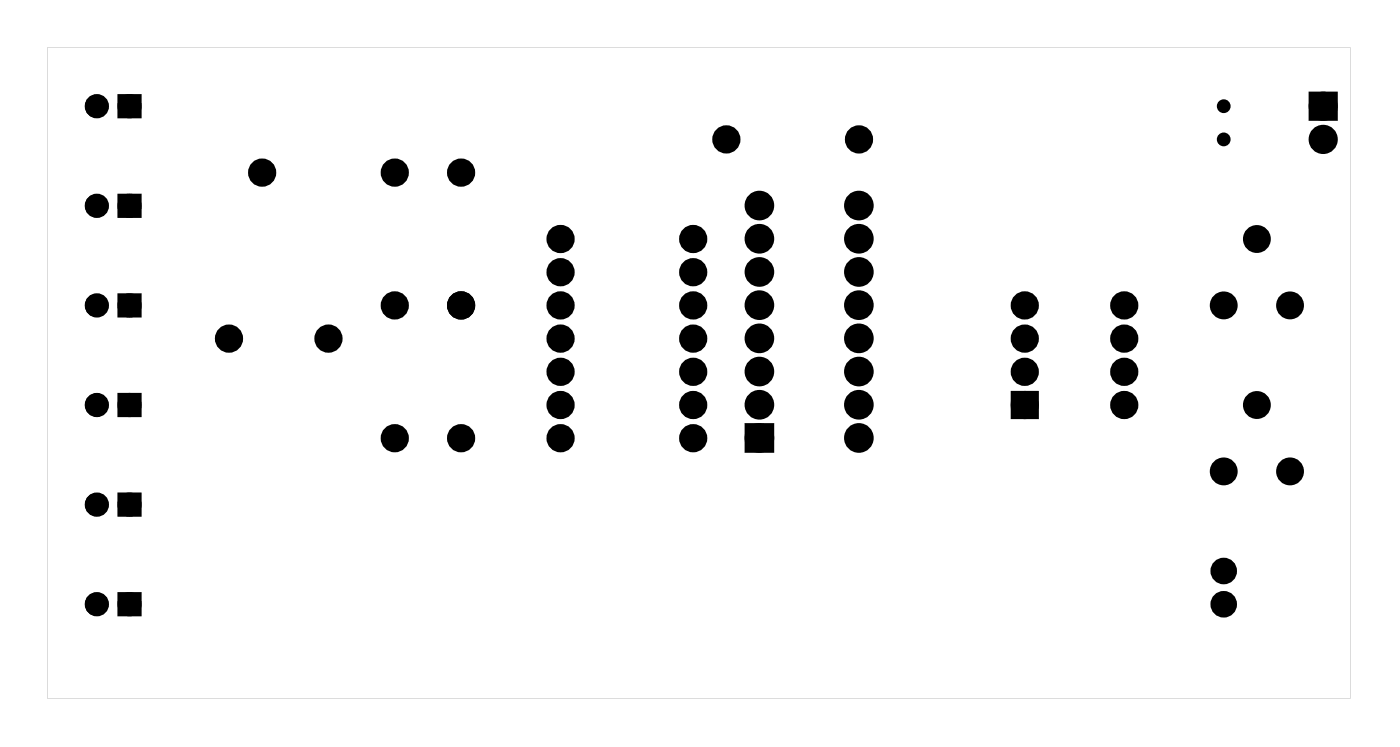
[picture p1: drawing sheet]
<svg xmlns="http://www.w3.org/2000/svg" width="107mm" height="57mm" viewBox="0 0 107 57" stroke-linecap="round" stroke-linejoin="round" font-family="sans-serif">
<g fill="#000">
<path d="M9.3 15.1h1.2v1.2h-1.2zM9.3 7.5h1.2v1.2h-1.2zM100.6 7.4h1.5v1.5h-1.5zM9.3 38h1.2v1.2h-1.2zM9.3 30.4h1.2v1.2h-1.2zM9.3 22.8h1.2v1.2h-1.2zM57.4 32.8h1.5v1.5h-1.5zM77.8 30.3h1.4v1.4h-1.4zM9.3 45.6h1.2v1.2h-1.2z"/>
<path d="M3.6 3.6v49.8h99.8v-49.8zM3.6 3.6h99.8v49.8h-99.8z"/>
</g>
<g fill="#000">
<circle cx="7.4" cy="15.7" r=".4"/>
<circle cx="7.4" cy="8.1" r=".4"/>
<circle cx="7.4" cy="8.1" r=".6"/>
<circle cx="7.4" cy="15.7" r=".6"/>
<circle cx="9.9" cy="15.7" r=".4"/>
<circle cx="9.9" cy="8.1" r=".6"/>
<circle cx="9.9" cy="15.7" r=".6"/>
<circle cx="9.9" cy="8.1" r=".4"/>
<circle cx="20.1" cy="13.2" r=".7"/>
<circle cx="20.1" cy="13.2" r=".4"/>
<circle cx="30.2" cy="13.2" r=".7"/>
<circle cx="30.2" cy="13.2" r=".4"/>
<circle cx="35.3" cy="13.2" r=".7"/>
<circle cx="35.3" cy="13.2" r=".4"/>
<circle cx="42.9" cy="18.3" r=".4"/>
<circle cx="42.9" cy="18.3" r=".7"/>
<circle cx="53.1" cy="18.3" r=".7"/>
<circle cx="53.1" cy="18.3" r=".4"/>
<circle cx="55.6" cy="10.7" r=".7"/>
<circle cx="55.6" cy="10.7" r=".4"/>
<circle cx="58.2" cy="15.7" r=".75"/>
<circle cx="58.2" cy="18.3" r=".75"/>
<circle cx="58.2" cy="15.7" r=".4"/>
<circle cx="58.2" cy="18.3" r=".4"/>
<circle cx="65.8" cy="15.7" r=".75"/>
<circle cx="65.8" cy="18.3" r=".75"/>
<circle cx="65.8" cy="10.7" r=".7"/>
<circle cx="65.8" cy="15.7" r=".4"/>
<circle cx="65.8" cy="18.3" r=".4"/>
<circle cx="65.8" cy="10.7" r=".4"/>
<circle cx="93.7" cy="8.1" r=".4"/>
<circle cx="93.7" cy="10.7" r=".4"/>
<circle cx="96.3" cy="18.3" r=".72"/>
<circle cx="96.3" cy="18.3" r=".4"/>
<circle cx="101.4" cy="10.7" r=".4"/>
<circle cx="101.4" cy="8.1" r=".74"/>
<circle cx="101.4" cy="10.7" r=".74"/>
<circle cx="101.4" cy="8.1" r=".4"/>
<circle cx="7.4" cy="23.4" r=".4"/>
<circle cx="7.4" cy="38.6" r=".4"/>
<circle cx="7.4" cy="31" r=".4"/>
<circle cx="7.4" cy="31" r=".6"/>
<circle cx="7.4" cy="23.4" r=".6"/>
<circle cx="7.4" cy="38.6" r=".6"/>
<circle cx="9.9" cy="23.4" r=".4"/>
<circle cx="9.9" cy="31" r=".4"/>
<circle cx="9.9" cy="31" r=".6"/>
<circle cx="9.9" cy="23.4" r=".6"/>
<circle cx="9.9" cy="38.6" r=".6"/>
<circle cx="9.9" cy="38.6" r=".4"/>
<circle cx="17.5" cy="25.9" r=".4"/>
<circle cx="17.5" cy="25.9" r=".7"/>
<circle cx="25.2" cy="25.9" r=".4"/>
<circle cx="25.2" cy="25.9" r=".7"/>
<circle cx="30.2" cy="23.4" r=".7"/>
<circle cx="30.2" cy="33.5" r=".7"/>
<circle cx="30.2" cy="23.4" r=".4"/>
<circle cx="30.2" cy="33.5" r=".4"/>
<circle cx="35.3" cy="23.4" r=".4"/>
<circle cx="35.3" cy="23.4" r=".7"/>
<circle cx="35.3" cy="33.5" r=".7"/>
<circle cx="35.3" cy="33.5" r=".4"/>
<circle cx="42.9" cy="23.4" r=".4"/>
<circle cx="42.9" cy="28.4" r=".4"/>
<circle cx="42.9" cy="25.9" r=".7"/>
<circle cx="42.9" cy="33.5" r=".7"/>
<circle cx="42.9" cy="28.4" r=".7"/>
<circle cx="42.9" cy="31" r=".7"/>
<circle cx="42.9" cy="23.4" r=".7"/>
<circle cx="42.9" cy="20.8" r=".7"/>
<circle cx="42.9" cy="20.8" r=".4"/>
<circle cx="42.9" cy="31" r=".4"/>
<circle cx="42.9" cy="25.9" r=".4"/>
<circle cx="42.9" cy="33.5" r=".4"/>
<circle cx="53.1" cy="31" r=".4"/>
<circle cx="53.1" cy="25.9" r=".7"/>
<circle cx="53.1" cy="33.5" r=".7"/>
<circle cx="53.1" cy="28.4" r=".7"/>
<circle cx="53.1" cy="31" r=".7"/>
<circle cx="53.1" cy="20.8" r=".7"/>
<circle cx="53.1" cy="23.4" r=".7"/>
<circle cx="53.1" cy="23.4" r=".4"/>
<circle cx="53.1" cy="20.8" r=".4"/>
<circle cx="53.1" cy="28.4" r=".4"/>
<circle cx="53.1" cy="33.5" r=".4"/>
<circle cx="53.1" cy="25.9" r=".4"/>
<circle cx="58.2" cy="28.4" r=".75"/>
<circle cx="58.2" cy="33.5" r=".75"/>
<circle cx="58.2" cy="31" r=".75"/>
<circle cx="58.2" cy="20.8" r=".75"/>
<circle cx="58.2" cy="23.3" r=".75"/>
<circle cx="58.2" cy="25.9" r=".75"/>
<circle cx="58.2" cy="28.4" r=".4"/>
<circle cx="58.2" cy="23.4" r=".4"/>
<circle cx="58.2" cy="20.8" r=".4"/>
<circle cx="58.2" cy="31" r=".4"/>
<circle cx="58.2" cy="25.9" r=".4"/>
<circle cx="58.2" cy="33.5" r=".4"/>
<circle cx="65.8" cy="31" r=".75"/>
<circle cx="65.8" cy="28.4" r=".75"/>
<circle cx="65.8" cy="33.5" r=".75"/>
<circle cx="65.8" cy="23.3" r=".75"/>
<circle cx="65.8" cy="20.8" r=".75"/>
<circle cx="65.8" cy="25.9" r=".75"/>
<circle cx="65.8" cy="28.4" r=".4"/>
<circle cx="65.8" cy="20.8" r=".4"/>
<circle cx="65.8" cy="33.5" r=".4"/>
<circle cx="65.8" cy="31" r=".4"/>
<circle cx="65.8" cy="25.9" r=".4"/>
<circle cx="78.5" cy="31" r=".7"/>
<circle cx="78.5" cy="28.4" r=".7"/>
<circle cx="78.5" cy="23.4" r=".7"/>
<circle cx="78.5" cy="25.9" r=".7"/>
<circle cx="78.5" cy="23.4" r=".4"/>
<circle cx="78.5" cy="25.9" r=".4"/>
<circle cx="78.5" cy="28.4" r=".4"/>
<circle cx="78.5" cy="31" r=".4"/>
<circle cx="86.1" cy="28.4" r=".7"/>
<circle cx="86.1" cy="31" r=".7"/>
<circle cx="86.1" cy="23.4" r=".7"/>
<circle cx="86.1" cy="25.9" r=".7"/>
<circle cx="86.1" cy="31" r=".4"/>
<circle cx="86.1" cy="25.9" r=".4"/>
<circle cx="86.1" cy="28.4" r=".4"/>
<circle cx="93.7" cy="23.4" r=".4"/>
<circle cx="93.7" cy="36.1" r=".4"/>
<circle cx="93.7" cy="23.4" r=".72"/>
<circle cx="93.7" cy="36.1" r=".72"/>
<circle cx="96.3" cy="31" r=".4"/>
<circle cx="96.3" cy="31" r=".72"/>
<circle cx="98.8" cy="23.4" r=".72"/>
<circle cx="98.8" cy="36.1" r=".72"/>
<circle cx="7.4" cy="46.2" r=".4"/>
<circle cx="7.4" cy="46.2" r=".6"/>
<circle cx="9.9" cy="46.2" r=".6"/>
<circle cx="9.9" cy="46.2" r=".4"/>
<circle cx="93.7" cy="43.7" r=".4"/>
<circle cx="93.7" cy="43.7" r=".64"/>
<circle cx="93.7" cy="46.2" r=".64"/>
<circle cx="93.7" cy="46.2" r=".4"/>
</g>
<g fill="none" stroke="#000" stroke-width=".95" stroke-linecap="butt">
<circle cx="7.4" cy="15.7" r=".4"/>
<circle cx="7.4" cy="8.1" r=".4"/>
<circle cx="9.9" cy="15.7" r=".4"/>
<circle cx="9.9" cy="8.1" r=".4"/>
<circle cx="20.1" cy="13.2" r=".4"/>
<circle cx="30.2" cy="13.2" r=".4"/>
<circle cx="35.3" cy="13.2" r=".4"/>
<circle cx="42.9" cy="18.3" r=".4"/>
<circle cx="53.1" cy="18.3" r=".4"/>
<circle cx="55.6" cy="10.7" r=".4"/>
<circle cx="58.2" cy="18.3" r=".4"/>
<circle cx="58.2" cy="15.7" r=".4"/>
<circle cx="65.8" cy="18.3" r=".4"/>
<circle cx="65.8" cy="15.7" r=".4"/>
<circle cx="65.8" cy="10.7" r=".4"/>
<circle cx="96.3" cy="18.3" r=".4"/>
<circle cx="101.4" cy="10.7" r=".4"/>
<circle cx="101.4" cy="8.1" r=".4"/>
<circle cx="7.4" cy="31" r=".4"/>
<circle cx="7.4" cy="38.6" r=".4"/>
<circle cx="7.4" cy="23.4" r=".4"/>
<circle cx="9.9" cy="31" r=".4"/>
<circle cx="9.9" cy="23.4" r=".4"/>
<circle cx="9.9" cy="38.6" r=".4"/>
<circle cx="17.5" cy="25.9" r=".4"/>
<circle cx="25.2" cy="25.9" r=".4"/>
<circle cx="30.2" cy="33.5" r=".4"/>
<circle cx="30.2" cy="23.4" r=".4"/>
<circle cx="35.3" cy="23.4" r=".4"/>
<circle cx="35.3" cy="33.5" r=".4"/>
<circle cx="42.9" cy="23.4" r=".4"/>
<circle cx="42.9" cy="28.4" r=".4"/>
<circle cx="42.9" cy="33.5" r=".4"/>
<circle cx="42.9" cy="20.8" r=".4"/>
<circle cx="42.9" cy="31" r=".4"/>
<circle cx="42.9" cy="25.9" r=".4"/>
<circle cx="53.1" cy="31" r=".4"/>
<circle cx="53.1" cy="33.5" r=".4"/>
<circle cx="53.1" cy="28.4" r=".4"/>
<circle cx="53.1" cy="20.8" r=".4"/>
<circle cx="53.1" cy="23.4" r=".4"/>
<circle cx="53.1" cy="25.9" r=".4"/>
<circle cx="58.2" cy="28.4" r=".4"/>
<circle cx="58.2" cy="20.8" r=".4"/>
<circle cx="58.2" cy="23.4" r=".4"/>
<circle cx="58.2" cy="33.5" r=".4"/>
<circle cx="58.2" cy="25.9" r=".4"/>
<circle cx="58.2" cy="31" r=".4"/>
<circle cx="65.8" cy="28.4" r=".4"/>
<circle cx="65.8" cy="33.5" r=".4"/>
<circle cx="65.8" cy="31" r=".4"/>
<circle cx="65.8" cy="25.9" r=".4"/>
<circle cx="65.8" cy="20.8" r=".4"/>
<circle cx="78.5" cy="28.4" r=".4"/>
<circle cx="78.5" cy="23.4" r=".4"/>
<circle cx="78.5" cy="25.9" r=".4"/>
<circle cx="78.5" cy="31" r=".4"/>
<circle cx="86.1" cy="31" r=".4"/>
<circle cx="86.1" cy="25.9" r=".4"/>
<circle cx="86.1" cy="28.4" r=".4"/>
<circle cx="93.7" cy="23.4" r=".4"/>
<circle cx="93.7" cy="36.1" r=".4"/>
<circle cx="96.3" cy="31" r=".4"/>
<circle cx="7.4" cy="46.2" r=".4"/>
<circle cx="9.9" cy="46.2" r=".4"/>
<circle cx="93.7" cy="43.7" r=".4"/>
<circle cx="93.7" cy="46.2" r=".4"/>
</g>
<g fill="none" stroke="#000" stroke-width=".25">
<circle cx="93.7" cy="10.7" r=".4"/>
<circle cx="93.7" cy="8.1" r=".4"/>
</g>
<g fill="none" stroke="#000" stroke-width=".69" stroke-linecap="butt">
<circle cx="96.3" cy="18.3" r=".72"/>
<circle cx="93.7" cy="23.4" r=".72"/>
<circle cx="93.7" cy="36.1" r=".72"/>
<circle cx="96.3" cy="31" r=".72"/>
<circle cx="98.8" cy="23.4" r=".72"/>
<circle cx="98.8" cy="36.1" r=".72"/>
</g>
<g fill="none" stroke="#000" stroke-width=".76" stroke-linecap="butt">
<path d="M100.6 7.4h1.5v1.5h-1.5zM57.4 32.8h1.5v1.5h-1.5zM77.8 30.3h1.4v1.4h-1.4z"/>
<circle cx="20.1" cy="13.2" r=".7"/>
<circle cx="30.2" cy="13.2" r=".7"/>
<circle cx="35.3" cy="13.2" r=".7"/>
<circle cx="42.9" cy="18.3" r=".7"/>
<circle cx="53.1" cy="18.3" r=".7"/>
<circle cx="55.6" cy="10.7" r=".7"/>
<circle cx="58.2" cy="18.3" r=".75"/>
<circle cx="58.2" cy="15.7" r=".75"/>
<circle cx="65.8" cy="18.3" r=".75"/>
<circle cx="65.8" cy="15.7" r=".75"/>
<circle cx="65.8" cy="10.7" r=".7"/>
<circle cx="101.4" cy="8.1" r=".74"/>
<circle cx="101.4" cy="10.7" r=".74"/>
<circle cx="17.5" cy="25.9" r=".7"/>
<circle cx="25.2" cy="25.9" r=".7"/>
<circle cx="30.2" cy="23.4" r=".7"/>
<circle cx="30.2" cy="33.5" r=".7"/>
<circle cx="35.3" cy="23.4" r=".7"/>
<circle cx="35.3" cy="33.5" r=".7"/>
<circle cx="42.9" cy="25.9" r=".7"/>
<circle cx="42.9" cy="31" r=".7"/>
<circle cx="42.9" cy="33.5" r=".7"/>
<circle cx="42.9" cy="28.4" r=".7"/>
<circle cx="42.9" cy="20.8" r=".7"/>
<circle cx="42.9" cy="23.4" r=".7"/>
<circle cx="53.1" cy="33.5" r=".7"/>
<circle cx="53.1" cy="20.8" r=".7"/>
<circle cx="53.1" cy="23.4" r=".7"/>
<circle cx="53.1" cy="25.9" r=".7"/>
<circle cx="53.1" cy="28.4" r=".7"/>
<circle cx="53.1" cy="31" r=".7"/>
<circle cx="58.2" cy="28.4" r=".75"/>
<circle cx="58.2" cy="25.9" r=".75"/>
<circle cx="58.2" cy="33.5" r=".75"/>
<circle cx="58.2" cy="23.3" r=".75"/>
<circle cx="58.2" cy="20.8" r=".75"/>
<circle cx="58.2" cy="31" r=".75"/>
<circle cx="65.8" cy="28.4" r=".75"/>
<circle cx="65.8" cy="25.9" r=".75"/>
<circle cx="65.8" cy="33.5" r=".75"/>
<circle cx="65.8" cy="23.3" r=".75"/>
<circle cx="65.8" cy="20.8" r=".75"/>
<circle cx="65.8" cy="31" r=".75"/>
<circle cx="78.5" cy="23.4" r=".7"/>
<circle cx="78.5" cy="25.9" r=".7"/>
<circle cx="78.5" cy="28.4" r=".7"/>
<circle cx="78.5" cy="31" r=".7"/>
<circle cx="86.1" cy="23.4" r=".7"/>
<circle cx="86.1" cy="28.4" r=".7"/>
<circle cx="86.1" cy="25.9" r=".7"/>
<circle cx="86.1" cy="31" r=".7"/>
<circle cx="93.7" cy="46.2" r=".64"/>
<circle cx="93.7" cy="43.7" r=".64"/>
</g>
<g fill="none" stroke="#000" stroke-width=".65" stroke-linecap="butt">
<path d="M9.3 15.1h1.2v1.2h-1.2zM9.3 7.5h1.2v1.2h-1.2zM9.3 38h1.2v1.2h-1.2zM9.3 30.4h1.2v1.2h-1.2zM9.3 22.8h1.2v1.2h-1.2zM9.3 45.6h1.2v1.2h-1.2z"/>
<circle cx="7.4" cy="15.7" r=".6"/>
<circle cx="7.4" cy="8.1" r=".6"/>
<circle cx="9.9" cy="8.1" r=".6"/>
<circle cx="9.9" cy="15.7" r=".6"/>
<circle cx="7.4" cy="31" r=".6"/>
<circle cx="7.4" cy="23.4" r=".6"/>
<circle cx="7.4" cy="38.6" r=".6"/>
<circle cx="9.9" cy="23.4" r=".6"/>
<circle cx="9.9" cy="31" r=".6"/>
<circle cx="9.9" cy="38.6" r=".6"/>
<circle cx="7.4" cy="46.2" r=".6"/>
<circle cx="9.9" cy="46.2" r=".6"/>
</g>
</svg>
